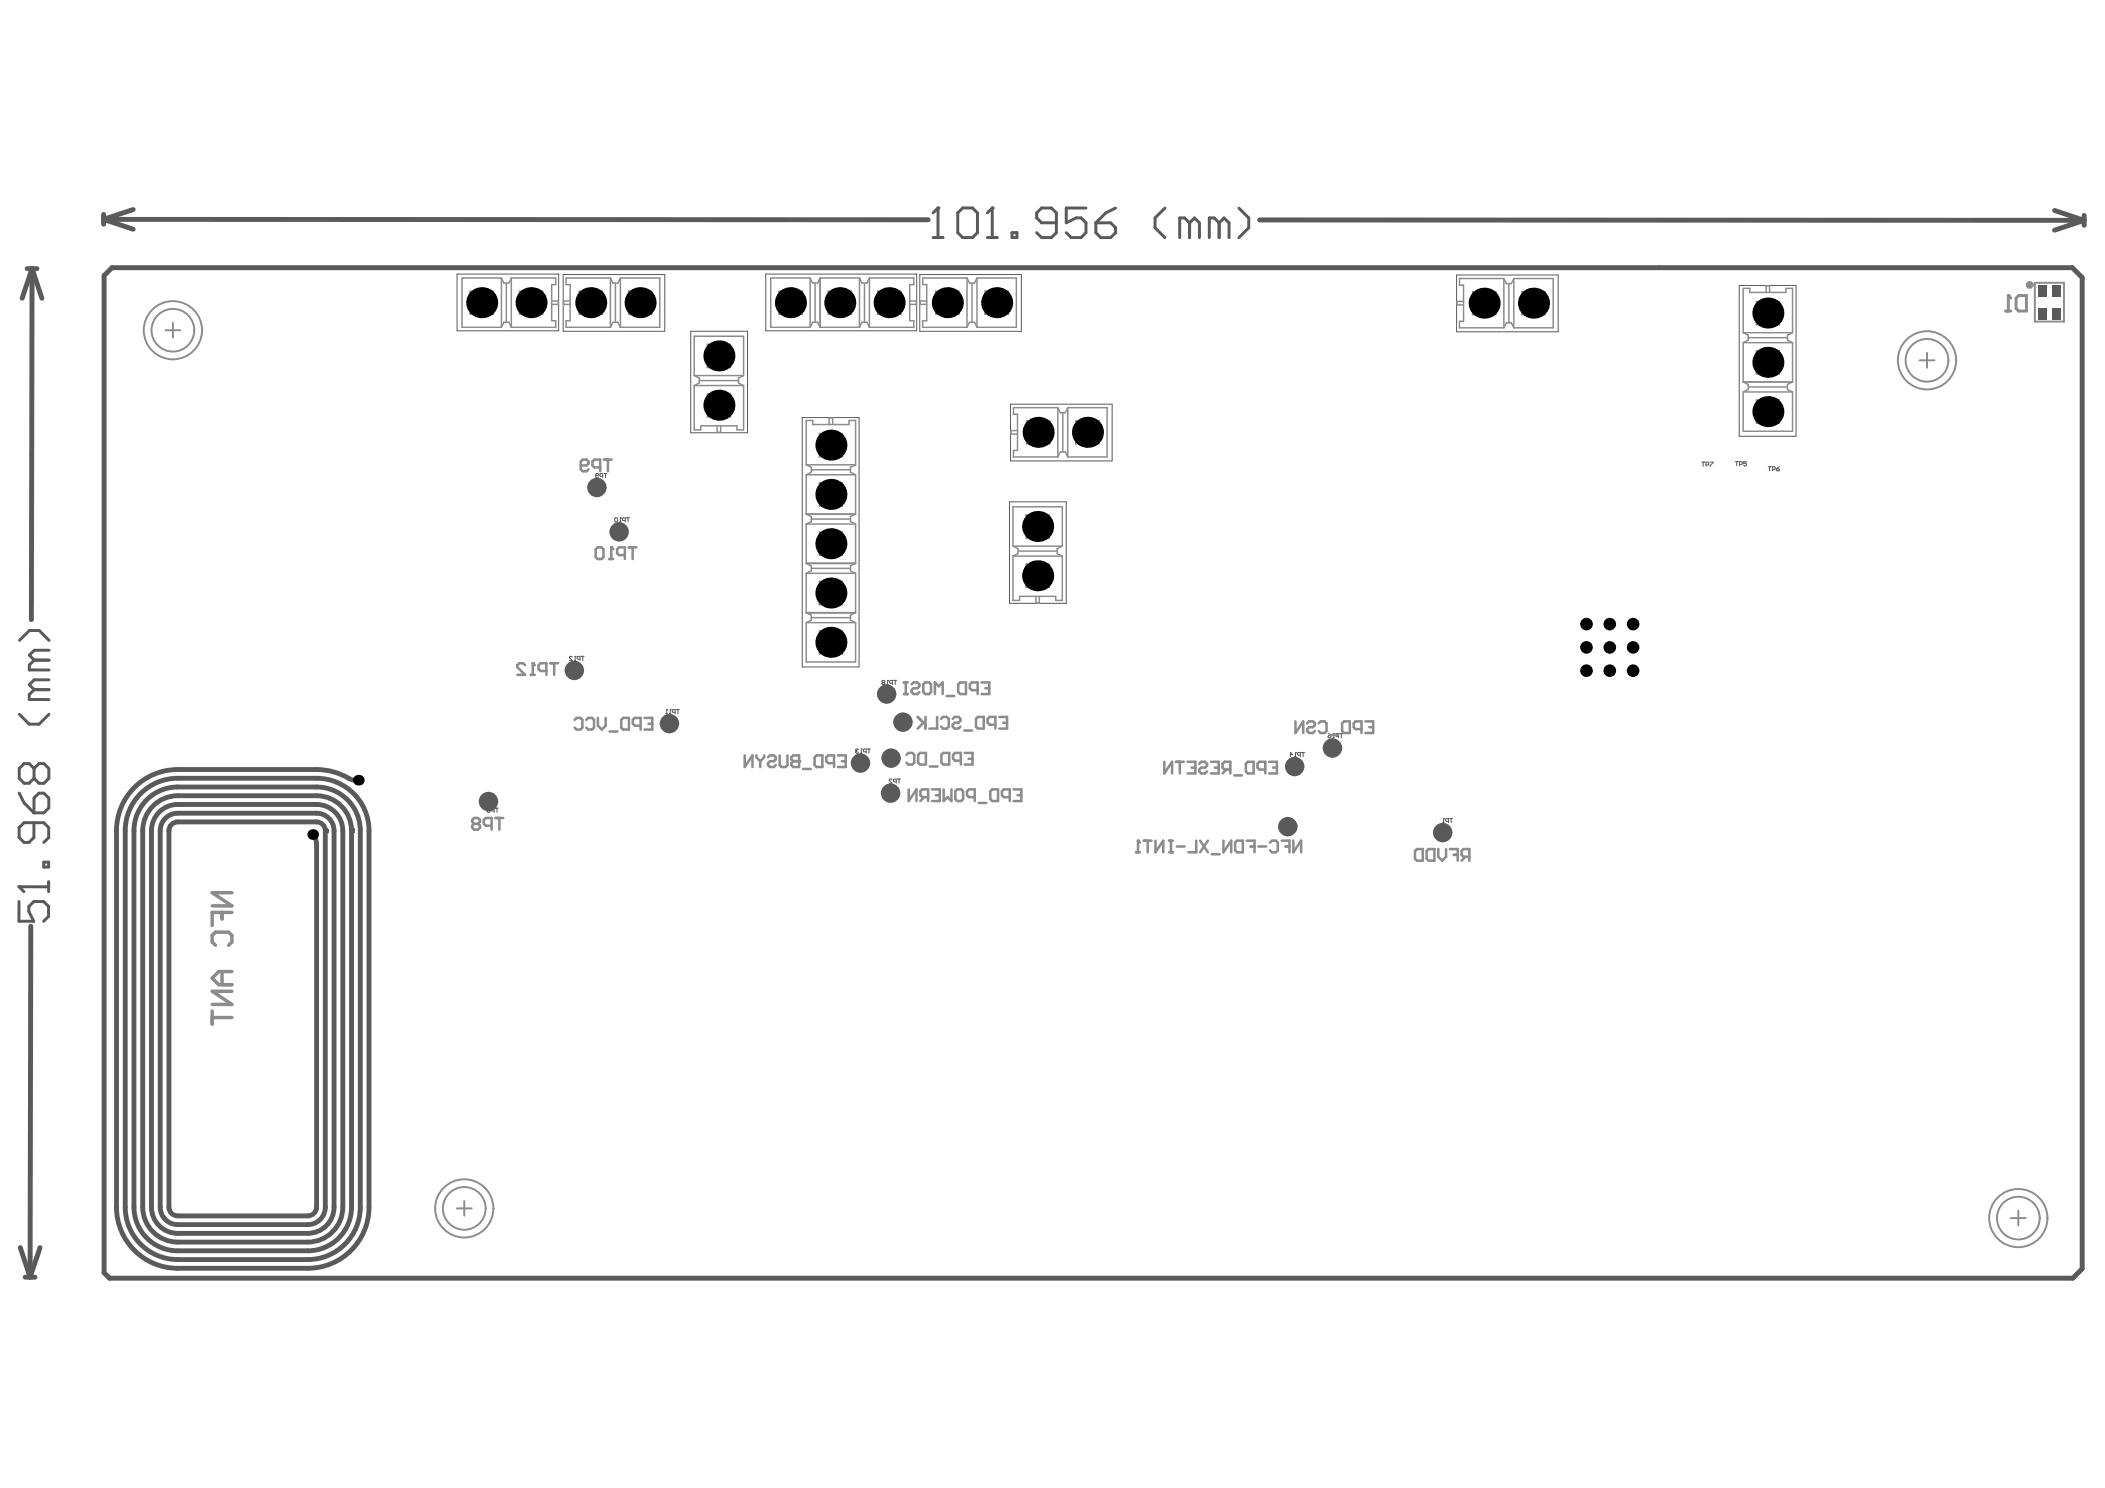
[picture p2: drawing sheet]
<svg xmlns="http://www.w3.org/2000/svg" width="297mm" height="210mm" viewBox="0 0 297 210" stroke-linecap="round" stroke-linejoin="round" font-family="sans-serif">
<g fill="none" stroke="#5a5a5a" stroke-width=".14">
<path d="M64.5 38.7h14.3v8h-14.3zM79.5 38.7h14.3v8h-14.3zM108.1 38.7h21.3v8h-21.3zM129.8 38.7h14.3v8h-14.3zM205.5 38.8h14.4v8h-14.4zM97.5 46.7h8v14.3h-8zM113.2 58.9h8v35.2h-8zM142.6 57h14.3v8h-14.3zM245.4 40.3h8v21.2h-8zM84.1 67.1h.3l.1-.1-.1-.2-.3 .1v.4l.1 .1 .3-.1M85 67.2h-.2l-.1-.1 .1-.3h.2v.6M85.2 66.8h.4"/>
<path d="M85.4 66.8v.6M86.8 73.1l.1-.1 .3 .1v.4l-.1 .1-.3-.1zM87.4 73.6h.2M87.5 73h.1M87.5 73v.6M87.5 73l.1 .1M88.2 73.4h-.3l-.1-.1 .1-.3h.3v.6M88.4 73h.4M88.6 73v.6M142.4 70.8h8.1v14.3h-8.1zM240.1 65.2h.4M240.3 65.2v.6"/>
<path d="M240.7 65.6h.3l.1-.1-.1-.3h-.3v.6M241.3 65.2h.4l-.4 .6M244.9 65.1h.4M245.1 65.1v.6M245.5 65.5h.3l.1-.1-.1-.3h-.3v.6M246.4 65.1h-.3v.3l.2-.1 .1 .1v.3l-.3-.1M249.5 65.8h.4M249.7 65.8v.6M250.1 66.2h.3l.1-.3-.1-.1h-.3v.6M250.7 66.1h.3l.1 .2-.3 .1zM251.1 65.8l-.4 .3M80.8 92.7l-.1-.1-.3 .1 .4 .5h-.4"/>
<path d="M81.1 93.2h.2M81.2 92.6h.1M81.2 92.6v.6M81.2 92.6l.1 .1M81.8 93h-.3v-.1v-.3h.3v.6M82 92.6h.4M82.2 92.6v.6M124.6 96.3l-.1-.1 .1-.2 .3 .1-.1 .2M124.6 96.3l-.1 .1 .1 .2 .3-.1-.1-.2M124.6 96.3h.2M125.1 96.6h.2M125.2 96h.1"/>
<path d="M125.2 96v.6M125.2 96l.1 .1M125.9 96.4h-.3l-.1-.1 .1-.3h.3v.6M126.1 96h.4M126.3 96v.6M68.8 114.3l-.1-.1 .1-.2 .3 .1-.1 .2M68.8 114.3l-.1 .1 .1 .2 .3-.1-.1-.2M68.8 114.3h.2M69.7 114.4h-.3l-.1-.1 .1-.3h.3v.6M69.9 114h.4M70.1 114v.6M94 100.7h.2"/>
<path d="M94.1 100.1h.1M94.1 100.1v.6M94.1 100.1l.1 .1M94.5 100.7h.2M94.6 100.1h.1M94.6 100.1v.6M94.6 100.1l.1 .1M95.3 100.5h-.3l-.1-.1 .1-.3h.3v.6M95.5 100.1h.4M95.7 100.1v.6M120.7 105.9h.1M120.7 105.9l.1 .1"/>
<path d="M120.8 106l-.1 .1 .1 .2 .3-.1M120.8 106h.1M121.1 105.8l-.3-.1-.1 .2M121.4 106.3h.2M121.5 105.7h.1M121.5 105.7v.6M121.5 105.7l.1 .1M122.2 106.1h-.3l-.1-.1 .1-.3h.3v.6M122.4 105.7h.4M122.6 105.7v.6M125.9 110l-.1-.1-.3 .1 .4 .5h-.4M126.5 110.3h-.3l-.1-.1 .1-.3h.3v.6"/>
<path d="M126.7 109.9h.4M126.9 109.9v.6M181.5 116.6h.1M181.5 116.6l.1 .1M181.6 116.7l-.1 .1 .1 .2 .3-.1M181.6 116.7h.1M181.9 116.5l-.3-.1-.1 .2M182 106.4h.4l-.3-.3v.6M182.5 116.8h-.3l-.1-.1 .1-.3h.3v.6M182.7 106.7h.2M182.7 116.4h.4M182.8 106.1h.1"/>
<path d="M182.8 106.1v.6M182.8 106.1l.1 .1M182.9 116.4v.6M183.5 106.5h-.3l-.1-.1 .1-.3h.3v.6M183.7 106.1h.4M183.9 106.1v.6M187.4 103.9l.1-.1h.3l-.1 .3h-.2zM187.4 103.5l.4 .3M188.1 104.1h.2M188.2 103.5h.1M188.2 103.5v.6M188.2 103.5l.1 .1"/>
<path d="M188.9 103.9h-.3l-.1-.1 .1-.3h.3v.6M189.1 103.5h.4M189.3 103.5v.6M203.6 116.1h.2M203.7 115.5h.1M203.7 115.5v.6M203.7 115.5l.1 .1M204.4 115.9h-.3l-.1-.1 .1-.3h.3v.6M204.6 115.5h.4M204.8 115.5v.6"/>
</g>
<g fill="none" stroke="#5a5a5a" stroke-width=".27">
<path d="M66.6 42.7h2.7M68 41.3v2.8M89 42.7h2.7M90.3 41.3v2.8M100.1 50.2h2.7M101.4 48.8v2.8M110.2 42.7h2.7M111.5 41.3v2.8M117.1 42.7h2.8M118.5 41.3v2.8M139.3 42.7h2.7M140.6 41.3v2.8"/>
<path d="M153.5 59.6v2.8M215 42.8h2.8M216.4 41.4v2.7M248.1 58.1h2.7M248.1 51.1h2.7M249.5 49.7v2.8M249.5 56.7v2.7M115.9 76.7h2.7M115.9 69.7h2.7M117.2 68.4v2.7M117.2 75.3v2.8M145.1 74.3h2.7"/>
<path d="M146.4 72.9v2.7M152.1 61h2.7M115.9 90.6h2.7M115.9 83.7h2.7M117.2 82.3v2.7M117.2 89.2v2.8"/>
</g>
<g fill="none" stroke="#5a5a5a" stroke-width=".7">
<path d="M3.8 37.9h1.4M4.5 37.9l-.1 49.5M4.5 37.9l1.4 4.2M4.5 37.9l-1.4 4.2M14.6 30.9l116.4 .1M14.6 30.9l4.2 1.4M14.6 30.2v1.4M14.7 38.9l1.1-1.1h276.6l1.4 1.4v139.8l-1.3 1.3h-277l-.8-.8zM18.8 29.6l-4.2 1.3M177.7 31l116.4 .1M289.9 29.7l4.2 1.4M294.1 31.1l-4.2 1.4"/>
<path d="M294.1 30.4v1.4M4.3 130.7l-.1 49.5M2.9 176l1.3 4.2M5.6 176l-1.4 4.2M3.6 180.2h1.3"/>
</g>
<path d="M2.7 127.2v2.8h2.1l-.7-1.4v-.7l.7-.7h1.4l.7 .7v1.4l-.7 .7M2.7 125.1h4.2v-.7v1.4" fill="none" stroke="#5a5a5a" stroke-width=".42"/>
<circle cx="2.7" cy="125.1" r=".21" fill="#5a5a5a"/>
<g fill="none" stroke="#5a5a5a" stroke-width=".42">
<path d="M131.7 33.5h1.4M132.4 29.3v4.2M2.8 90.3l1.3-1.4h1.4l1.4 1.4M4.8 97.3l-.7 .7v.7h2.8M4.8 97.3h2.1M4.8 93.1l-.7 .7v.7h2.8M4.8 93.1h2.1M6.9 95.9h-2.1l-.7 .7 .7 .7M6.9 91.7h-2.1l-.7 .7 .7 .7M2.7 111.9l.7 1.4 1.4 1.4M2.7 100.8l1.4 1.4h1.4l1.4-1.4M4.8 116.1v2l-.7 .7h-.7l-.7-.7v-1.4l.7-.6h2.8l.7 .7v1.3l-.7 .7"/>
<path d="M4.8 112.6l.7-.7h.7l.7 .7v1.4l-.7 .7h-1.4zM4.8 108.4l.7-.7h.7l.7 .7v1.4l-.7 .7h-.7l-.7-.7M4.8 108.4l-.7-.7h-.7l-.7 .7v1.4l.7 .7h.7l.7-.7M4.8 108.4v1.4M2.7 125.1l.7 .7M6.2 121.6h.7v.7h-.7z"/>
</g>
<circle cx="132.4" cy="29.3" r=".21" fill="#5a5a5a"/>
<path d="M132.4 29.3l-.7 .7M135.1 30l.7-.7h1.4l.7 .7v2.8l-.7 .7h-1.4l-.7-.7zM139.3 33.5h1.4M140 29.3v4.2" fill="none" stroke="#5a5a5a" stroke-width=".42"/>
<circle cx="140" cy="29.3" r=".21" fill="#5a5a5a"/>
<g fill="none" stroke="#5a5a5a" stroke-width=".42">
<path d="M140 29.3l-.7 .7M142.8 32.8h.7v.7h-.7zM149.1 31.4h-2.1l-.7-.7v-.7l.7-.7h1.4l.7 .7v2.8l-.7 .7h-1.4l-.7-.7M153.2 29.3h-2.7v2.1l1.4-.7h.6l.7 .7v1.4l-.7 .7h-1.3l-.7-.7M154.6 31.4h2.1l.7 .7v.7l-.7 .7h-1.4l-.7-.7zM157.4 29.3l-1.4 .7-1.4 1.4M164.4 29.4l-1.4 1.3v1.4l1.4 1.4M167.9 31.4l-.7-.7h-.7v2.8M167.9 31.4v2.1M167.9 31.4l.7-.7 .7 .7v2.1M172 31.4l-.7-.7h-.7v2.8M172 31.4v2.1"/>
<path d="M172 31.4l.7-.7 .7 .7v2.1M174.8 29.4l1.4 1.3v1.4l-1.4 1.4"/>
</g>
<path d="M287.1 39.9h4.1v5.5h-4.1zM23.4 46.6h2M24.4 45.5v2.1M270.9 50.8h2.1M271.9 49.8v2.1M64.5 170.5h2.1M65.5 169.4v2.1M283.8 171.8h2.1M284.8 170.8v2.1" fill="none" stroke="#8c8c8c" stroke-width=".27"/>
<g fill="none" stroke="#8c8c8c" stroke-width=".21">
<path d="M70.8 39.2l.3 .7h.7l.4-.7M70.8 39.2h-5.6v7h5.6M70.8 39.2v7M71.5 39.9v5.6M72.2 39.2h6.2v.9h-.6v5.1h.6v1h-6.2M72.2 39.2v7M86.1 39.2l.4 .7h.7l.3-.7M86.1 39.2h-6.2v.9h.6v5.1h-.6v1h6.2M86.1 39.2v7M86.8 39.9v5.6M87.5 39.2v7M87.5 39.2h5.6v7h-5.6"/>
<path d="M114.3 39.2l.4 .7h.7l.3-.7M114.3 39.2h-5.5v7h5.5M114.3 39.2v7M115 39.9v5.6M115.7 39.2v7M115.7 39.2h5.6M121.3 39.2l.3 .7h.7l.4-.7M121.3 39.2v7M122 39.9v5.6M122.7 39.2h6.2v.9h-.5v5.1h.5v1h-6.2M122.7 39.2v7M136.5 39.2l.3 .7h.7l.4-.7"/>
<path d="M136.5 39.2h-6.3v.9h.6v5.1h-.6v1h6.3M136.5 39.2v7M137.2 39.9v5.6M137.9 39.2v7M137.9 39.2h5.5v7h-5.5M212.2 39.3h-6.2v.9h.5v5.1h-.5v.9h6.2M212.2 39.3l.4 .7h.7l.3-.7M212.2 39.3v6.9M213.6 39.3v6.9M213.6 39.3h5.6v6.9h-5.6M66.3 41.1l.8 .7M66.3 44.3h3.3"/>
<path d="M66.3 41.1h3.3M66.3 41.1v3.2M67.1 41.8l.5 .5M67.1 41.8h1.8M67.1 43.6l-.8 .7M67.1 41.8v1.8M67.6 42.3v.8M67.6 43.1l-.5 .5M67.6 42.3h.8M67.6 43.1h.8M68.4 43.1l1.2 1.2M68.4 42.3v.8"/>
<path d="M68.9 41.8l-.5 .5M68.9 41.8v1.8h-1.8M69.6 41.1v3.2M69.6 41.1l-.7 .7M70.8 46.2l.3-.7h.7l.4 .7M73.3 41.1l.7 .7M73.3 44.3h3.3M73.3 41.1h3.3M73.3 41.1v3.2M74 41.8h1.8v1.8M74 41.8v1.8h1.8M74 41.8l.5 .5"/>
<path d="M74.5 42.3h.8M74.5 43.1h.8M74.5 43.1l-1.2 1.2M74.5 42.3v.8M75.3 42.3v.8M75.3 43.1l.5 .5M75.8 43.6l.8 .7M76.6 41.1l-1.3 1.2M76.6 41.1v3.2M77.8 42.5h1v.4h-1M80.5 42.5h-1v.4h1M81.7 44.3h3.3"/>
<path d="M81.7 41.1l.8 .7M81.7 41.1h3.3M81.7 41.1v3.2M82.5 41.8h1.8v1.8M82.5 41.8l.5 .5M82.5 41.8v1.8h1.8M83 42.3h.8M83 43.1h.8M83 42.3v.8M83 43.1l-1.3 1.2M83.8 43.1l.5 .5M83.8 42.3v.8"/>
<path d="M84.3 43.6l.7 .7M85 41.1l-1.2 1.2M85 41.1v3.2M86.1 46.2l.4-.7h.7l.3 .7M88.7 44.3h3.3M88.7 41.1h3.3M88.7 41.1l1.2 1.2M88.7 41.1v3.2M89.4 43.6l-.7 .7M89.9 42.3h.8M89.9 43.1h.8M89.9 42.3v.8"/>
<path d="M89.9 43.1l-.5 .5M90.7 43.1l1.3 1.2M90.7 42.3v.8M91.2 41.8h-1.8v1.8M91.2 41.8l-.5 .5M91.2 41.8v1.8h-1.8M92 41.1v3.2M92 41.1l-.8 .7M98 54.4v6.2h.9v-.5h5.1v.5h.9v-6.2M98 53l.7 .3v.7l-.7 .4M98 53v-5.6h6.9v5.6M98 53h6.9"/>
<path d="M98 54.4h6.9M98.7 53.7h5.5M99.8 55.5l.8 .8M99.8 48.6v3.2M99.8 55.5v3.3M99.8 48.6l.8 .7M99.8 55.5h3.3M99.8 58.8h3.3M99.8 51.8h3.3M99.8 48.6h3.3M100.6 56.3h1.7M100.6 56.3l.4 .5"/>
<path d="M100.6 49.3h1.7v1.8M100.6 49.3v1.8h1.7M100.6 56.3v1.7M100.6 49.3l.4 .5M100.6 58l-.8 .8M101 57.6l-.4 .4M101 56.8h.8M101 57.6h.8M101 49.8v.8M101 56.8v.8M101 50.6l-1.2 1.2M101 50.6h.8"/>
<path d="M101 49.8h.8M101.8 57.6l1.3 1.2M101.8 49.8v.8M101.8 56.8v.8M101.8 50.6l.5 .5M102.3 51.1l.8 .7M102.3 56.3l-.5 .5M102.3 56.3v1.7h-1.7M103.1 48.6l-1.3 1.2M103.1 48.6v3.2M103.1 55.5v3.3M103.1 55.5l-.8 .8"/>
<path d="M104.9 53l-.7 .3v.7l.7 .4M109.9 44.3h3.3M109.9 41.1h3.3M109.9 41.1l.7 .7M109.9 41.1v3.2M110.6 41.8h1.8M110.6 41.8l.5 .5M110.6 43.6l-.7 .7M110.6 41.8v1.8M111.1 42.3h.8M111.1 43.1h.8M111.1 42.3v.8"/>
<path d="M111.1 43.1l-.5 .5M111.9 43.1l1.3 1.2M111.9 42.3v.8M112.4 41.8l-.5 .5M112.4 41.8v1.8h-1.8M113.2 41.1l-.8 .7M113.2 41.1v3.2M114.3 46.2l.4-.7h.7l.3 .7M115.7 46.2h5.6M116.9 44.3h3.2M116.9 41.1h3.2M116.9 41.1l1.2 1.2"/>
<path d="M116.9 41.1v3.2M117 59.9v-.9h.5v.9M117.6 43.6l-.7 .7M118.1 42.3h.8M118.1 43.1h.8M118.1 42.3v.8M118.1 43.1l-.5 .5M118.9 42.3v.8M118.9 43.1l1.2 1.2M119.4 41.8h-1.8v1.8M119.4 41.8v1.8h-1.8M119.4 41.8l-.5 .5"/>
<path d="M120.1 41.1l-.7 .7M120.1 41.1v3.2M121.3 46.2l.3-.7h.7l.4 .7M123.8 44.3h3.3M123.8 41.1h3.3M123.8 41.1l.8 .7M123.8 41.1v3.2M124.6 41.8h1.8v1.8M124.6 43.6h1.8M124.6 43.6l-.8 .7M124.6 41.8v1.8M124.6 41.8l.5 .5"/>
<path d="M125.1 42.3h.8M125.1 43.1h.8M125.1 43.1l-.5 .5M125.1 42.3v.8M125.9 42.3v.8M125.9 43.1l.5 .5M126.4 43.6l.7 .7M127.1 41.1l-1.2 1.2M127.1 41.1v3.2M128.4 42.5h.9v.4h-.9M130.8 42.5h-1v.4h1M132.1 44.3h3.2"/>
<path d="M132.1 41.1h3.2M132.1 41.1l.7 .7M132.1 41.1v3.2M132.8 41.8h1.8v1.8M132.8 41.8l.5 .5M132.8 43.6h1.8M132.8 41.8v1.8M132.8 43.6l-.7 .7M133.3 42.3h.8M133.3 43.1h.8M133.3 42.3v.8M133.3 43.1l-.5 .5"/>
<path d="M134.1 43.1l.5 .5M134.1 42.3v.8M134.6 43.6l.7 .7M135.3 41.1l-1.2 1.2M135.3 41.1v3.2M136.5 46.2l.3-.7h.7l.4 .7M139 44.3h3.3M139 41.1h3.3M139 41.1l1.2 1.2M139 41.1v3.2M139.8 43.6l-.8 .7M140.2 42.3h.8"/>
<path d="M140.2 43.1h.8M140.2 42.3v.8M140.2 43.1l-.4 .5M141 43.1l1.3 1.2M141 42.3v.8M141.5 41.8h-1.7v1.8M141.5 41.8v1.8h-1.7M141.5 41.8l-.5 .5M142.3 41.1v3.2M142.3 41.1l-.8 .7M144.9 59.4l.7 .7M144.9 59.4v3.2"/>
<path d="M144.9 59.4h3.2M148.1 59.4l-1.2 1.2M148.1 59.4v3.2M149.3 57.5h-6.3v.9h.6v5.1h-.6v1h6.3M149.3 57.5l.3 .7h.7l.4-.7M149.3 57.5v7M150 58.2v5.6M150.7 57.5v7M150.7 57.5h5.5v7h-5.5M151.8 59.4l1.3 1.2M151.8 59.4v3.2M151.8 59.4h3.3"/>
<path d="M155.1 59.4l-.8 .7M155.1 59.4v3.2M206.5 42.5h-.9v.5h.9M207.8 44.4h3.3M207.8 41.2h3.3M207.8 41.2v3.2M207.8 41.2l.7 .7M208.5 41.9l.5 .5M208.5 41.9h1.8v1.8M208.5 41.9v1.8M208.5 43.7h1.8M208.5 43.6l-.7 .8"/>
<path d="M209 42.4v.8M209 43.2l-.5 .5M209 43.2h.8M209 42.4h.8M209.8 43.2l.5 .5M209.8 42.4v.8M210.3 43.6l.8 .8M211.1 41.2l-1.3 1.2M211.1 41.2v3.2M212.2 46.2l.4-.7h.7l.3 .7M212.9 40v5.5M214.8 44.4h3.2"/>
<path d="M214.8 41.2l1.2 1.2M214.8 41.2h3.2M214.8 41.2v3.2M215.5 43.6l-.7 .8M216 43.2h.8M216 42.4h.8M216 42.4v.8M216 43.2l-.5 .5M216.8 43.2l1.2 1.2M216.8 42.4v.8M217.3 41.9h-1.8v1.8M217.3 41.9l-.5 .5"/>
<path d="M217.3 41.9v1.8h-1.8M218 41.2l-.7 .7M218 41.2v3.2M246 53.9l.7 .3v.7l-.7 .4M246 46.9l.7 .4v.7l-.7 .3M246 46.9v-6.2h.9v.6h5.1v-.6h.9v6.2M246 48.3v5.6M246 55.3v5.5h6.9v-5.5M246 55.3h6.9M246 53.9h6.9M246 48.3h6.9M246 46.9h6.9"/>
<path d="M246.7 54.6h5.5M246.7 47.6h5.5M247.9 42.5v3.3M247.9 49.5v3.2M247.9 56.4v3.3M247.9 56.4h3.2M247.9 59.7h3.2M247.9 56.4l.7 .8M247.9 49.5l.7 .7M247.9 52.7h3.2M247.9 49.5h3.2M247.9 45.8h3.2"/>
<path d="M247.9 42.5l1.2 1.3M247.9 42.5h3.2M248.6 57.2v1.8h1.8M248.6 57.2h1.8v1.8M248.6 50.2v1.8h1.8M248.6 57.2l.5 .5M248.6 50.2h1.8M248.6 50.2l.5 .5M248.6 45l-.7 .8M249.1 43.8v.8M249.1 50.7v.8M249.1 57.7v.8"/>
<path d="M249.1 58.5h.8M249.1 57.7h.8M249.1 58.5l-1.2 1.2M249.1 51.5l-1.2 1.2M249.1 50.7h.8M249.1 51.5h.8M249.1 44.6l-.5 .4M249.1 44.6h.8M249.1 43.8h.8M249.2 41.3v-1h.5v1M249.9 43.8v.8M249.9 50.7v.8"/>
<path d="M249.9 57.7v.8M249.9 58.5l.5 .5M249.9 51.5l.5 .5M249.9 44.6l1.2 1.2M250.3 59l.8 .7M250.3 52l.8 .7M250.4 43.3v1.7h-1.8M250.4 50.2v1.8M250.4 43.3h-1.8v1.7M250.4 50.2l-.5 .5M250.4 43.3l-.5 .5M251.1 42.5v3.3"/>
<path d="M251.1 49.5v3.2M251.1 56.4v3.3M251.1 56.4l-1.2 1.3M251.1 49.5l-.8 .7M251.1 42.5l-.8 .8M252.9 46.9l-.7 .4v.7l.7 .3M252.9 53.9l-.7 .3v.7l.7 .4M252.9 48.3v5.6M101.2 60.1v.9h.5v-.9M113.8 65.6l.7 .3v.7l-.7 .4M113.8 72.5l.7 .4v.7l-.7 .3M113.8 79.5l.7 .3v.7l-.7 .4"/>
<path d="M113.8 65.6v-6.3h.9v.6h5.1v-.6h.9v6.3M113.8 67v5.5M113.8 73.9v5.6M113.8 79.5h6.9M113.8 72.5h6.9M113.8 73.9h6.9M113.8 67h6.9M113.8 65.6h6.9M114.5 73.2h5.5M114.5 66.3h5.5M115.6 61.2v3.2M115.6 68.1v3.3"/>
<path d="M115.6 75.1v3.2M115.6 78.3h3.3M115.6 75.1h3.3M115.6 75.1l.8 .7M115.6 68.1l.8 .8M115.6 68.1h3.3M115.6 64.4h3.3M115.6 61.2h3.3M115.6 61.2l.8 .7M115.6 71.4h3.3M116.4 61.9v1.8M116.4 68.9v1.7"/>
<path d="M116.4 75.8v1.8h1.7M116.4 68.9h1.7v1.7M116.4 75.8l.5 .5M116.4 75.8h1.7M116.4 70.6h1.7M116.4 68.9l.5 .4M116.4 61.9h1.7M116.4 61.9l.5 .5M116.4 63.7l-.8 .7M116.4 70.6l-.8 .8M116.9 62.4v.8M116.9 69.3v.8"/>
<path d="M116.9 76.3v.8M116.9 77.1h.7M116.9 77.1l-1.3 1.2M116.9 76.3h.7M116.9 70.1l-.5 .5M116.9 69.3h.7M116.9 70.1h.7M116.9 63.2l-.5 .5M116.9 63.2h.7M116.9 62.4h.7M117.6 62.4v.8M117.6 69.3v.8"/>
<path d="M117.6 76.3v.8M117.6 77.1l.5 .5M117.6 70.1l.5 .5M117.6 63.2l1.3 1.2M118.1 77.6l.8 .7M118.1 70.6l.8 .8M118.1 61.9v1.8h-1.7M118.1 75.8v1.8M118.1 75.8l-.5 .5M118.1 61.9l-.5 .5M118.9 61.2v3.2M118.9 68.1v3.3"/>
<path d="M118.9 75.1v3.2M118.9 75.1l-.8 .7M118.9 68.1l-1.3 1.2M118.9 61.2l-.8 .7M120.7 65.6l-.7 .3v.7l.7 .4M120.7 72.5l-.7 .4v.7l.7 .3M120.7 79.5l-.7 .3v.7l.7 .4M120.7 67v5.5M120.7 73.9v5.6M142.9 78.4v6.3h1v-.6h5.1v.6h.9v-6.3M142.9 77l.8 .4v.7l-.8 .3M142.9 77v-5.5h7v5.5"/>
<path d="M142.9 78.4h7M142.9 77h7M143.6 60.7h-.9v.5h.9M143.7 77.7h5.5M144.8 79.6l1.2 1.2M144.8 72.6l.8 .8M144.8 72.6v3.3M144.8 79.6v3.2M144.8 79.6h3.2M144.8 72.6h3.2M144.8 75.9h3.2M144.9 62.6h3.2"/>
<path d="M145.5 73.4v1.8h1.8M145.5 73.4l.5 .5M145.5 73.4h1.8M145.6 60.1v1.8h1.8M145.6 60.1l.5 .5M145.6 60.1h1.8v1.8M146 73.9v.8M146 74.7l-1.2 1.2M146 74.7h.8M146 73.9h.8M146.1 60.6h.8M146.1 61.4h.8"/>
<path d="M146.1 61.4l-1.2 1.2M146.1 60.6v.8M146.8 73.9v.8M146.8 74.7l.5 .5M146.9 60.6v.8M146.9 61.4l.5 .5M147.3 75.2l.7 .7M147.3 73.4l-.5 .5M147.3 73.4v1.8M147.4 61.9l.7 .7M148 79.6l-.7 .7M148 72.6l-.7 .8"/>
<path d="M148 72.6v3.3M148 79.6v3.2M149.3 64.5l.3-.7h.7l.4 .7M149.9 77l-.7 .4v.7l.7 .3M151.8 62.6h3.3M152.6 61.9h1.7M152.6 61.9l-.8 .7M153.1 60.6h.8M153.1 61.4h.8M153.1 60.6v.8M153.1 61.4l-.5 .5M153.9 60.6v.8"/>
<path d="M153.9 61.4l.4 .5M154.3 61.9l.8 .7M154.3 60.1l-.4 .5M154.3 60.1v1.8M154.3 60.1h-1.7v1.8M113.8 86.4l.7 .4v.7l-.7 .3M113.8 80.9v5.5M113.8 87.8v5.6h6.9v-5.6M113.8 87.8h6.9M113.8 86.4h6.9M113.8 80.9h6.9M114.5 87.1h5.5"/>
<path d="M114.5 80.2h5.5M115.6 89l.8 .7M115.6 92.2h3.3M115.6 89h3.3M115.6 82v3.3M115.6 89v3.2M115.6 85.3h3.3M115.6 82h3.3M115.6 82l.8 .8M116.4 91.5h1.7M116.4 89.7h1.7v1.8M116.4 89.7l.5 .5"/>
<path d="M116.4 82.8v1.7h1.7M116.4 89.7v1.8M116.4 82.8h1.7v1.7M116.4 82.8l.5 .5M116.4 91.5l-.8 .7M116.9 91l-.5 .5M116.9 90.2h.7M116.9 91h.7M116.9 83.3v.7M116.9 90.2v.8M116.9 84l-1.3 1.3M116.9 83.3h.7"/>
<path d="M116.9 84h.7M117.6 91l.5 .5M117.6 83.3v.7M117.6 90.2v.8M117.6 84l.5 .5M118.1 91.5l.8 .7M118.1 84.5l.8 .8M118.9 89l-1.3 1.2M118.9 82v3.3M118.9 89v3.2M118.9 82l-1.3 1.3M120.7 86.4l-.7 .4v.7l.7 .3"/>
<path d="M120.7 80.9v5.5M144.8 82.8h3.2M145.5 82.1h1.8M145.6 82.1l-.8 .7M146 81.6l-.5 .5M146 80.8h.8M146 81.6h.8M146 80.8v.8M146.2 84.1v1h.5v-1M146.8 81.6l.5 .5M146.8 80.8v.8M147.3 82.1l.7 .7"/>
<path d="M147.3 80.3l-.5 .5M147.3 80.3h-1.8v1.8M147.3 80.3v1.8"/>
</g>
<g fill="none" stroke="#8c8c8c" stroke-width=".14">
<path d="M74.7 42.7h.4M74.9 42.5v.4M83.2 42.7h.4M83.4 42.5v.4M101.2 57.2h.5M101.4 57v.4M125.3 42.7h.4M125.5 42.5v.4M133.5 42.7h.4M133.7 42.5v.4M209.2 42.8h.4M209.4 42.6v.4"/>
<path d="M249.3 44.2h.4M249.5 43.9v.5M117 62.8h.5M117.2 62.6v.4M146.3 61h.4M146.5 60.8v.4M146.2 81.2h.4M146.4 81v.4"/>
</g>
<g fill="none" stroke="#8c8c8c" stroke-width=".36">
<path d="M81.1 101.5l.3-.2h.5l.3 .2v1.1l-.3 .3h-.5l-.3-.3M82.7 101.5l.3-.2h.5l.3 .2v1.1l-.3 .3h-.5l-.3-.3M84.4 101.3v1.1l.5 .5 .6-.5v-1.1M86 103.2h1.1M87.7 101.5l.2-.2h.9v1.6h-.9l-.2-.3zM90.4 102.4h-.8l-.3-.3v-.6l.3-.2h.8v1.6M90.9 101.3h1.1v1.6h-1.1M91.5 102.1h.5M112.8 106.6v1.6h-.9l-.2-.3v-.2l.2-.3h.9M113.3 108.5h1.1M115 106.8l.2-.2h.8v1.6h-.8l-.2-.3zM117.7 107.7h-.8l-.3-.3v-.6l.3-.2h.8v1.6"/>
<path d="M118.2 106.6h1.1v1.6h-1.1M118.8 107.4h.5"/>
</g>
<circle cx="112.8" cy="107.4" r=".18" fill="#8c8c8c"/>
<g fill="none" stroke="#8c8c8c" stroke-width=".36">
<path d="M86 78.9h.5M86.3 77.2v1.7M88.2 78.3h-.8l-.3-.3v-.5l.3-.3h.8v1.7M88.7 77.2h1.1M89.3 77.2v1.7M127.5 96.3h.6M127.5 97.9h.6M127.8 96.3v1.6M128.6 96.5l.3-.2h.6l.2 .2v.3l-.2 .3h-.6l-.3 .3v.2l.3 .3h.6l.2-.3M130.3 96.5l.3-.2h.5l.3 .2v1.1l-.3 .3h-.5l-.3-.3zM131.9 97.9v-1.6l.6 .5 .5-.5v1.6M133.6 98.2h1.1"/>
<path d="M135.2 96.5l.3-.2h.8v1.6h-.8l-.3-.3zM138 97.4h-.9l-.2-.3v-.6l.2-.2h.9v1.6M138.5 96.3h1.1v1.6h-1.1M139.1 97.1h.5M66.9 116.2l-.3-.3v-.2l.3-.3h.6l.2 .3v.2l-.2 .3M66.9 116.2l-.3 .3v.3l.3 .2h.6l.2-.2v-.3l-.2-.3M66.9 116.2h.6M69.4 116.5h-.8l-.3-.3v-.5l.3-.3h.8v1.6M69.9 115.4h1.1M70.5 115.4v1.6M105.1 106.6v1.6l1.1-1.6v1.6M106.7 106.6v.2l.6 .6"/>
<path d="M107.3 107.4v.8M107.8 106.6v.2l-.5 .6M108.4 106.8l.3-.2h.5l.3 .2v.3l-.3 .3h-.5l-.3 .3v.2l.3 .3h.5l.3-.3M110 106.6v1.3l.3 .3h.5l.3-.3v-1.3M112.8 106.6h-.9l-.2 .2v.3l.2 .3h.9M127.9 106.5l.3-.3h.5l.3 .3v1.1l-.3 .3h-.5l-.3-.3M129.5 101.1l1.1 1.1M129.6 106.5l.2-.3h.9v1.7h-.9l-.2-.3zM130.3 102l-.8 .8M130.6 101.1v1.7M131.2 108.1h1.1M132.2 101.1v1.7h-1.1"/>
<path d="M132.8 101.4l.3-.3h.5l.3 .3v1.1l-.3 .3h-.5l-.3-.3M132.8 106.5l.3-.3h.8v1.7h-.8l-.3-.3zM134.4 101.4l.3-.3h.6l.2 .3v.3l-.2 .3h-.6l-.3 .2v.3l.3 .3h.6l.2-.3M135.6 107.3h-.8l-.3-.3v-.5l.3-.3h.8v1.7M136.1 103h1.1M136.1 106.2h1.1v1.7h-1.1M136.7 107h.5M137.7 101.4l.3-.3h.8v1.7h-.8l-.3-.3zM140.5 102.2h-.9l-.2-.2v-.6l.2-.3h.9v1.7M141 101.1h1.1v1.7h-1.1M141.6 102h.5"/>
</g>
<circle cx="86.3" cy="77.2" r=".18" fill="#8c8c8c"/>
<g fill="none" stroke="#8c8c8c" stroke-width=".36">
<path d="M82 65.7h.8l.2-.3v-.3l-.2-.3h-.6l-.2 .3v1.1l.2 .3h.6l.2-.3M84.1 77.5l.2-.3h.6l.3 .3v1.1l-.3 .3h-.6l-.2-.3zM84.7 65.9h-.8l-.3-.2v-.6l.3-.3h.8v1.7M85.2 64.8h1.1M85.8 64.8v1.7M86.3 77.2l.2 .3M203 119.8v1.1l.5 .5 .6-.5v-1.1M204.6 119.8h1.1v1.6M199.7 120l.2-.2h.9v1.6h-.9l-.2-.3zM201.3 120l.3-.2h.8v1.6h-.8l-.3-.3zM205.2 120.6h.5M206.8 120.9l-.6 .5"/>
<path d="M207.3 120.9h-.8l-.3-.3v-.6l.3-.2h.8v1.6"/>
</g>
<path d="M283 43.9h.8M283.4 41.7v2.2M284.5 42.1l.4-.4h1.1v2.2h-1.1l-.4-.4z" fill="none" stroke="#8c8c8c" stroke-width=".41"/>
<circle cx="283.4" cy="41.7" r=".21" fill="#8c8c8c"/>
<path d="M283.4 41.7l.4 .4" fill="none" stroke="#8c8c8c" stroke-width=".41"/>
<g fill="none" stroke="#8c8c8c" stroke-width=".36">
<path d="M160.6 118.6v1.6M161.4 118.6h1.1M162 118.6v1.6M163 118.6v1.6l1.1-1.6v1.6M165 118.6h.5M165.2 118.6v1.6M166.1 119.4h1.1M168.8 118.6v1.6h-1.1M169.4 118.6l1 1.6M170.4 118.6l-1 1.6M172.6 118.6v1.6l1.1-1.6v1.6M174.3 118.9l.3-.3h.8v1.6h-.8l-.3-.2z"/>
<path d="M175.9 118.6h1.1v1.6M176.5 119.4h.5M177.6 119.4h1.1M179.2 118.9l.3-.3h.5l.3 .3v1.1l-.3 .2h-.5l-.3-.2M180.9 118.6h1.1v1.6M181.4 119.4h.6M182.5 118.6v1.6l1.1-1.6v1.6M160.3 120.2h.6M165 120.2h.5M171 120.5h1.1"/>
</g>
<circle cx="160.6" cy="118.6" r=".18" fill="#8c8c8c"/>
<g fill="none" stroke="#8c8c8c" stroke-width=".36">
<path d="M74.9 95.2h.6M75.2 93.6v1.6M77.1 94.6h-.8l-.3-.2v-.6l.3-.2h.8v1.6M77.7 93.6h1M78.2 93.6v1.6M160.6 118.6l.3 .3M164.3 107.5v1.6l1.1-1.6v1.6M165.9 107.5h1.1M166.5 107.5v1.6M167.6 107.5h1.1v1.6h-1.1M168.1 108.3h.6M169.2 107.7l.3-.2h.6l.2 .2v.3l-.2 .3h-.6l-.3 .3v.2l.3 .3h.6l.2-.3"/>
<path d="M170.9 107.5h1.1v1.6h-1.1M171.4 108.3h.6M173.1 108.6l-.6 .5M173.6 108.6h-.8l-.3-.3v-.6l.3-.2h.8v1.6M174.2 109.4h1.1M175.8 107.7l.3-.2h.8v1.6h-.8l-.3-.3zM178.5 108.6h-.8l-.3-.3v-.6l.3-.2h.8v1.6M179.1 107.5h1.1v1.6h-1.1M179.6 108.3h.6M182.8 101.8v1.6l1.1-1.6v1.6M184.4 102l.3-.2h.6l.2 .2v.3l-.2 .3h-.6l-.3 .3v.2l.3 .3h.6l.2-.3M186.1 102l.3-.2h.5l.3 .2v1.1l-.3 .3h-.5l-.3-.3"/>
<path d="M187.7 103.7h1.1M189.4 102l.3-.2h.8v1.6h-.8l-.3-.3zM192.1 102.9h-.8l-.3-.3v-.6l.3-.2h.8v1.6M192.7 101.8h1.1v1.6h-1.1M193.2 102.6h.6"/>
</g>
<circle cx="75.2" cy="93.6" r=".18" fill="#8c8c8c"/>
<g fill="none" stroke="#8c8c8c" stroke-width=".36">
<path d="M74.1 93.8l-.3-.2h-.5l-.3 .2v.3l1.1 1.1h-1.1M75.2 93.6l.3 .2M128.2 111.4v1.6l1.1-1.6v1.6M130.4 112.4l-.5 .6M131 112.4h-.9l-.2-.2v-.6l.2-.2h.9v1.6M131.5 111.4h1.1v1.6h-1.1M132.1 112.2h.5M133.2 111.4v1.6l.5-.6 .6 .6v-1.6M134.8 111.6l.3-.2h.5l.3 .2v1.1l-.3 .3h-.5l-.3-.3zM137.5 112.4h-.8l-.2-.2v-.6l.2-.2h.8v1.6M138.1 113.3h1.1M139.7 111.6l.3-.2h.8v1.6h-.8l-.3-.3z"/>
<path d="M142.5 112.4h-.8l-.3-.2v-.6l.3-.2h.8v1.6M143 111.4h1.1v1.6h-1.1M143.6 112.2h.5"/>
</g>
<path d="M30.4 133.3l-.5-.4v-.9l.5-.5h1.9l.4 .5v.9l-.4 .4M31.3 128.7v.9M31.3 137.1v1.8M32.7 125.9h-2.8l2.8 1.9h-2.8M32.7 128.7h-2.8v1.9M32.7 137.1h-1.8l-1 .9 1 .9h1.8M32.7 139.8h-2.8l2.8 1.9h-2.8M29.9 142.6v1.9M29.9 143.5h2.8" fill="none" stroke="#8c8c8c" stroke-width=".49"/>
<circle cx="286.4" cy="40.2" r=".27" fill="none" stroke="#8c8c8c" stroke-width=".55"/>
<g fill="none" stroke="#8c8c8c" stroke-width=".27">
<circle cx="24.4" cy="46.6" r="3"/>
<circle cx="24.4" cy="46.6" r="4.1"/>
<circle cx="271.9" cy="50.8" r="3"/>
<circle cx="271.9" cy="50.8" r="4.1"/>
<circle cx="65.5" cy="170.5" r="3"/>
<circle cx="65.5" cy="170.5" r="4.1"/>
<circle cx="284.8" cy="171.8" r="3"/>
<circle cx="284.8" cy="171.8" r="4.1"/>
</g>
<g fill="#5a5a5a">
<circle cx="45.9" cy="117.2" r=".34"/>
<circle cx="49.6" cy="117.2" r=".34"/>
</g>
<path d="M45.9 117.2h.1M45.9 117.2a1.23 1.23 0 0 0-1.2-1.3h-19.6a1.23 1.23 0 0 0-1.3 1.3v53.1a1.23 1.23 0 0 0 1.3 1.2h18.3a1.23 1.23 0 0 0 1.3-1.2v-51.2a1.98 1.98 0 0 0-.6-1.4M45.9 117.2v53.1a2.46 2.46 0 0 1-2.5 2.4h-18.3a2.47 2.47 0 0 1-2.5-2.4v-53.1a2.46 2.46 0 0 1 2.5-2.5h19.6a2.47 2.47 0 0 1 2.4 2.5v53.1a3.7 3.7 0 0 1-3.7 3.7h-18.3a3.7 3.7 0 0 1-3.7-3.7v-53.1a3.7 3.7 0 0 1 3.7-3.7h19.6a3.7 3.7 0 0 1 3.7 3.7v53.1a4.9 4.9 0 0 1-5 4.9h-18.3a4.9 4.9 0 0 1-5-4.9v-53.1a4.9 4.9 0 0 1 5-5h19.6a4.9 4.9 0 0 1 4.9 5M49.2 109.8l-1.9-.8-1.9-.4h-20.3a8.6 8.6 0 0 0-8.7 8.6v53.1a8.6 8.6 0 0 0 8.7 8.6h18.3a8.6 8.6 0 0 0 8.7-8.6v-53.1a7.4 7.4 0 0 0-7.4-7.4h-19.6a7.4 7.4 0 0 0-7.4 7.4v53.1a7.4 7.4 0 0 0 7.4 7.4h18.3a7.4 7.4 0 0 0 7.4-7.4v-53.1a6.2 6.2 0 0 0-6.1-6.2h-19.6a6.2 6.2 0 0 0-6.2 6.2v53.1a6.2 6.2 0 0 0 6.2 6.1h18.3a6.2 6.2 0 0 0 6.2-6.1v-53.1M49.2 109.8a2.13 2.13 0 0 0 1.4 .3M49.6 117.2h.1" fill="none" stroke="#5a5a5a" stroke-width=".68"/>
<g fill="#000">
<circle cx="68" cy="42.7" r="2.19"/>
<circle cx="74.9" cy="42.7" r="2.19"/>
<circle cx="83.4" cy="42.7" r="2.19"/>
<circle cx="90.3" cy="42.7" r="2.19"/>
<circle cx="101.4" cy="57.2" r="2.19"/>
<circle cx="101.4" cy="50.2" r="2.19"/>
<circle cx="111.5" cy="42.7" r="2.19"/>
<circle cx="118.5" cy="42.7" r="2.19"/>
<circle cx="125.5" cy="42.7" r="2.19"/>
<circle cx="133.7" cy="42.7" r="2.19"/>
<circle cx="140.6" cy="42.7" r="2.19"/>
<circle cx="209.4" cy="42.8" r="2.19"/>
<circle cx="216.4" cy="42.8" r="2.19"/>
<circle cx="249.5" cy="44.2" r="2.19"/>
<circle cx="249.5" cy="51.1" r="2.19"/>
<circle cx="249.5" cy="58.1" r="2.19"/>
<circle cx="117.2" cy="62.8" r="2.19"/>
<circle cx="117.2" cy="76.7" r="2.19"/>
<circle cx="117.2" cy="69.7" r="2.19"/>
<circle cx="146.4" cy="74.3" r="2.19"/>
<circle cx="146.5" cy="61" r="2.19"/>
<circle cx="153.5" cy="61" r="2.19"/>
<circle cx="117.2" cy="90.6" r="2.19"/>
<circle cx="117.2" cy="83.7" r="2.19"/>
<circle cx="146.4" cy="81.2" r="2.19"/>
<circle cx="223.9" cy="94.6" r=".89"/>
<circle cx="223.9" cy="88" r=".89"/>
<circle cx="223.9" cy="91.3" r=".89"/>
<circle cx="227.2" cy="94.6" r=".89"/>
<circle cx="227.2" cy="88" r=".89"/>
<circle cx="227.2" cy="91.3" r=".89"/>
<circle cx="230.5" cy="94.6" r=".89"/>
<circle cx="230.5" cy="88" r=".89"/>
<circle cx="230.5" cy="91.3" r=".89"/>
<circle cx="44.1" cy="117.7" r=".75"/>
<circle cx="50.6" cy="110.1" r=".75"/>
</g>
<g fill="#5a5a5a">
<path d="M93.1 102.1l1.4-1.4 1.3 1.4-1.3 1.3z" fill-rule="evenodd"/>
<path d="M120.1 107.6l1.3-1.3 1.4 1.3-1.4 1.4z" fill-rule="evenodd"/>
<path d="M126 101.9l1.4-1.4 1.4 1.4-1.4 1.3z" fill-rule="evenodd"/>
<path d="M181.3 108.1l1.4-1.3 1.4 1.3-1.4 1.4z" fill-rule="evenodd"/>
<path d="M289.6 40.2h1.2v1.6h-1.2z" fill-rule="evenodd"/>
<path d="M287.5 40.2h1.3v1.6h-1.3z" fill-rule="evenodd"/>
<path d="M186.7 105.5l1.3-1.3 1.4 1.3-1.4 1.4z" fill-rule="evenodd"/>
<path d="M289.6 43.4h1.2v1.7h-1.2z" fill-rule="evenodd"/>
<path d="M287.5 43.4h1.3v1.7h-1.3z" fill-rule="evenodd"/>
<path d="M67.6 113.1l1.3-1.4 1.4 1.4-1.4 1.3z" fill-rule="evenodd"/>
<path d="M86 75l1.4-1.3 1.3 1.3-1.3 1.4z" fill-rule="evenodd"/>
<path d="M82.9 68.8l1.3-1.4 1.4 1.4-1.4 1.3z" fill-rule="evenodd"/>
<path d="M124.4 106.9l1.3-1.3 1.4 1.3-1.4 1.4z" fill-rule="evenodd"/>
<path d="M79.7 94.6l1.3-1.4 1.4 1.4-1.4 1.3z" fill-rule="evenodd"/>
<path d="M124.3 111.9l1.4-1.4 1.3 1.4-1.3 1.4z" fill-rule="evenodd"/>
<path d="M123.7 97.9l1.4-1.4 1.4 1.4-1.4 1.4z" fill-rule="evenodd"/>
<path d="M180.4 116.6l1.3-1.4 1.4 1.4-1.4 1.4z" fill-rule="evenodd"/>
<path d="M202.2 117.4l1.4-1.3 1.4 1.3-1.4 1.4z" fill-rule="evenodd"/>
</g>
<g fill="#5a5a5a">
<path d="M94.5 102.1v1.3zM93.1 102.1h1.4v1.3a1.37 1.37 0 0 1-1.4-1.3z"/>
<path d="M94.5 102.1h1.3zM94.5 102.1h1.3a1.37 1.37 0 0 1-1.3 1.3z"/>
<path d="M94.5 100.7v1.4zM94.5 100.7a1.37 1.37 0 0 1 1.3 1.4h-1.3z"/>
<path d="M93.1 102.1h1.4zM93.4 101.3l.6-.5 .5-.1v1.4h-1.4z"/>
<path d="M121.4 107.6v1.4zM120.1 107.6h1.3v1.4a1.37 1.37 0 0 1-1.3-1.4z"/>
<path d="M121.4 107.6h1.4zM121.4 107.6h1.4a1.37 1.37 0 0 1-1.4 1.4z"/>
<path d="M121.4 106.3v1.3zM121.4 106.3a1.37 1.37 0 0 1 1.4 1.3h-1.4z"/>
<path d="M120.1 107.6h1.3zM120.3 106.8l.7-.5h.4v1.3h-1.3z"/>
<path d="M127.4 101.9v1.3zM126 101.9h1.4v1.3a1.37 1.37 0 0 1-1.4-1.3z"/>
<path d="M127.4 101.9h1.4zM127.4 101.9h1.4a1.37 1.37 0 0 1-1.4 1.3z"/>
<path d="M127.4 100.5v1.4zM127.4 100.5a1.37 1.37 0 0 1 1.4 1.4h-1.4z"/>
<path d="M126 101.9h1.4zM126.3 101.1l.7-.5 .4-.1v1.4h-1.4z"/>
<path d="M182.7 108.1v1.4zM181.3 108.1h1.4v1.4a1.37 1.37 0 0 1-1.4-1.4z"/>
<path d="M182.7 108.1h1.4zM182.7 108.1h1.4a1.37 1.37 0 0 1-1.4 1.4z"/>
<path d="M182.7 106.8v1.3zM182.7 106.8a1.37 1.37 0 0 1 1.4 1.3h-1.4z"/>
<path d="M181.3 108.1h1.4zM181.6 107.3l.7-.5h.4v1.3h-1.4z"/>
<path d="M188 105.5v1.4zM186.7 105.5h1.3v1.4a1.37 1.37 0 0 1-1.3-1.4z"/>
<path d="M188 105.5h1.4zM188 105.5h1.4a1.37 1.37 0 0 1-1.4 1.4z"/>
<path d="M188 104.2v1.3zM188 104.2a1.37 1.37 0 0 1 1.4 1.3h-1.4z"/>
<path d="M186.7 105.5h1.3zM186.9 104.7l.7-.5h.4v1.3h-1.3z"/>
<path d="M68.9 113.1v1.3zM67.6 113.1h1.3v1.3a1.37 1.37 0 0 1-1.3-1.3z"/>
<path d="M68.9 113.1h1.4zM68.9 113.1h1.4a1.37 1.37 0 0 1-1.4 1.3z"/>
<path d="M68.9 111.7v1.4zM68.9 111.7a1.37 1.37 0 0 1 1.4 1.4h-1.4z"/>
<path d="M67.6 113.1h1.3zM67.8 112.3l.7-.5 .4-.1v1.4h-1.3z"/>
<path d="M86 75h1.4zM86.3 74.2l.6-.5h.5v1.3h-1.4z"/>
<path d="M87.4 75v1.4zM86 75h1.4v1.4a1.37 1.37 0 0 1-1.4-1.4z"/>
<path d="M87.4 75h1.3zM87.4 75h1.3a1.37 1.37 0 0 1-1.3 1.4z"/>
<path d="M87.4 73.7v1.3zM87.4 73.7a1.37 1.37 0 0 1 1.3 1.3h-1.3z"/>
<path d="M84.2 68.8v1.3zM82.9 68.8h1.3v1.3a1.37 1.37 0 0 1-1.3-1.3z"/>
<path d="M84.2 68.8h1.4zM84.2 68.8h1.4a1.37 1.37 0 0 1-1.4 1.3z"/>
<path d="M84.2 67.4v1.4zM84.2 67.4a1.37 1.37 0 0 1 1.4 1.4h-1.4z"/>
<path d="M82.9 68.8h1.3zM83.1 68l.7-.5 .4-.1v1.4h-1.3z"/>
<path d="M124.4 106.9h1.3zM124.6 106.1l.7-.5h.4v1.3h-1.3z"/>
<path d="M125.7 106.9v1.4zM124.4 106.9h1.3v1.4a1.37 1.37 0 0 1-1.3-1.4z"/>
<path d="M125.7 106.9h1.4zM125.7 106.9h1.4a1.37 1.37 0 0 1-1.4 1.4z"/>
<path d="M125.7 105.6v1.3zM125.7 105.6a1.37 1.37 0 0 1 1.4 1.3h-1.4z"/>
<path d="M81 94.6v1.3zM79.7 94.6h1.3v1.3a1.37 1.37 0 0 1-1.3-1.3z"/>
<path d="M81 94.6h1.4zM81 94.6h1.4a1.37 1.37 0 0 1-1.4 1.3z"/>
<path d="M81 93.2v1.4zM81 93.2a1.37 1.37 0 0 1 1.4 1.4h-1.4z"/>
<path d="M79.7 94.6h1.3zM79.9 93.8l.7-.5 .4-.1v1.4h-1.3z"/>
<path d="M125.7 111.9v1.4zM124.3 111.9h1.4v1.4a1.37 1.37 0 0 1-1.4-1.4z"/>
<path d="M125.7 111.9h1.3zM125.7 111.9h1.3a1.37 1.37 0 0 1-1.3 1.4z"/>
<path d="M125.7 110.5v1.4zM125.7 110.5a1.37 1.37 0 0 1 1.3 1.4h-1.3z"/>
<path d="M124.3 111.9h1.4zM124.6 111.1l.6-.5 .5-.1v1.4h-1.4z"/>
<path d="M125.1 97.9v1.4zM123.7 97.9h1.4v1.4a1.37 1.37 0 0 1-1.4-1.4z"/>
<path d="M125.1 97.9h1.4zM125.1 97.9h1.4a1.37 1.37 0 0 1-1.4 1.4z"/>
<path d="M125.1 96.5v1.4zM125.1 96.5a1.37 1.37 0 0 1 1.4 1.4h-1.4z"/>
<path d="M123.7 97.9h1.4zM124 97.1l.7-.5 .4-.1v1.4h-1.4z"/>
<path d="M181.7 116.6v1.4zM180.4 116.6h1.3v1.4a1.37 1.37 0 0 1-1.3-1.4z"/>
<path d="M181.7 116.6h1.4zM181.7 116.6h1.4a1.37 1.37 0 0 1-1.4 1.4z"/>
<path d="M181.7 115.2v1.4zM181.7 115.2a1.37 1.37 0 0 1 1.4 1.4h-1.4z"/>
<path d="M180.4 116.6h1.3zM180.6 115.8l.7-.5 .4-.1v1.4h-1.3z"/>
<path d="M203.6 117.4v1.4zM202.2 117.4h1.4v1.4a1.37 1.37 0 0 1-1.4-1.4z"/>
<path d="M203.6 117.4h1.4zM203.6 117.4h1.4a1.37 1.37 0 0 1-1.4 1.4z"/>
<path d="M203.6 116.1v1.3zM203.6 116.1a1.37 1.37 0 0 1 1.4 1.3h-1.4z"/>
<path d="M202.2 117.4h1.4zM202.5 116.6l.7-.5h.4v1.3h-1.4z"/>
</g>
</svg>
